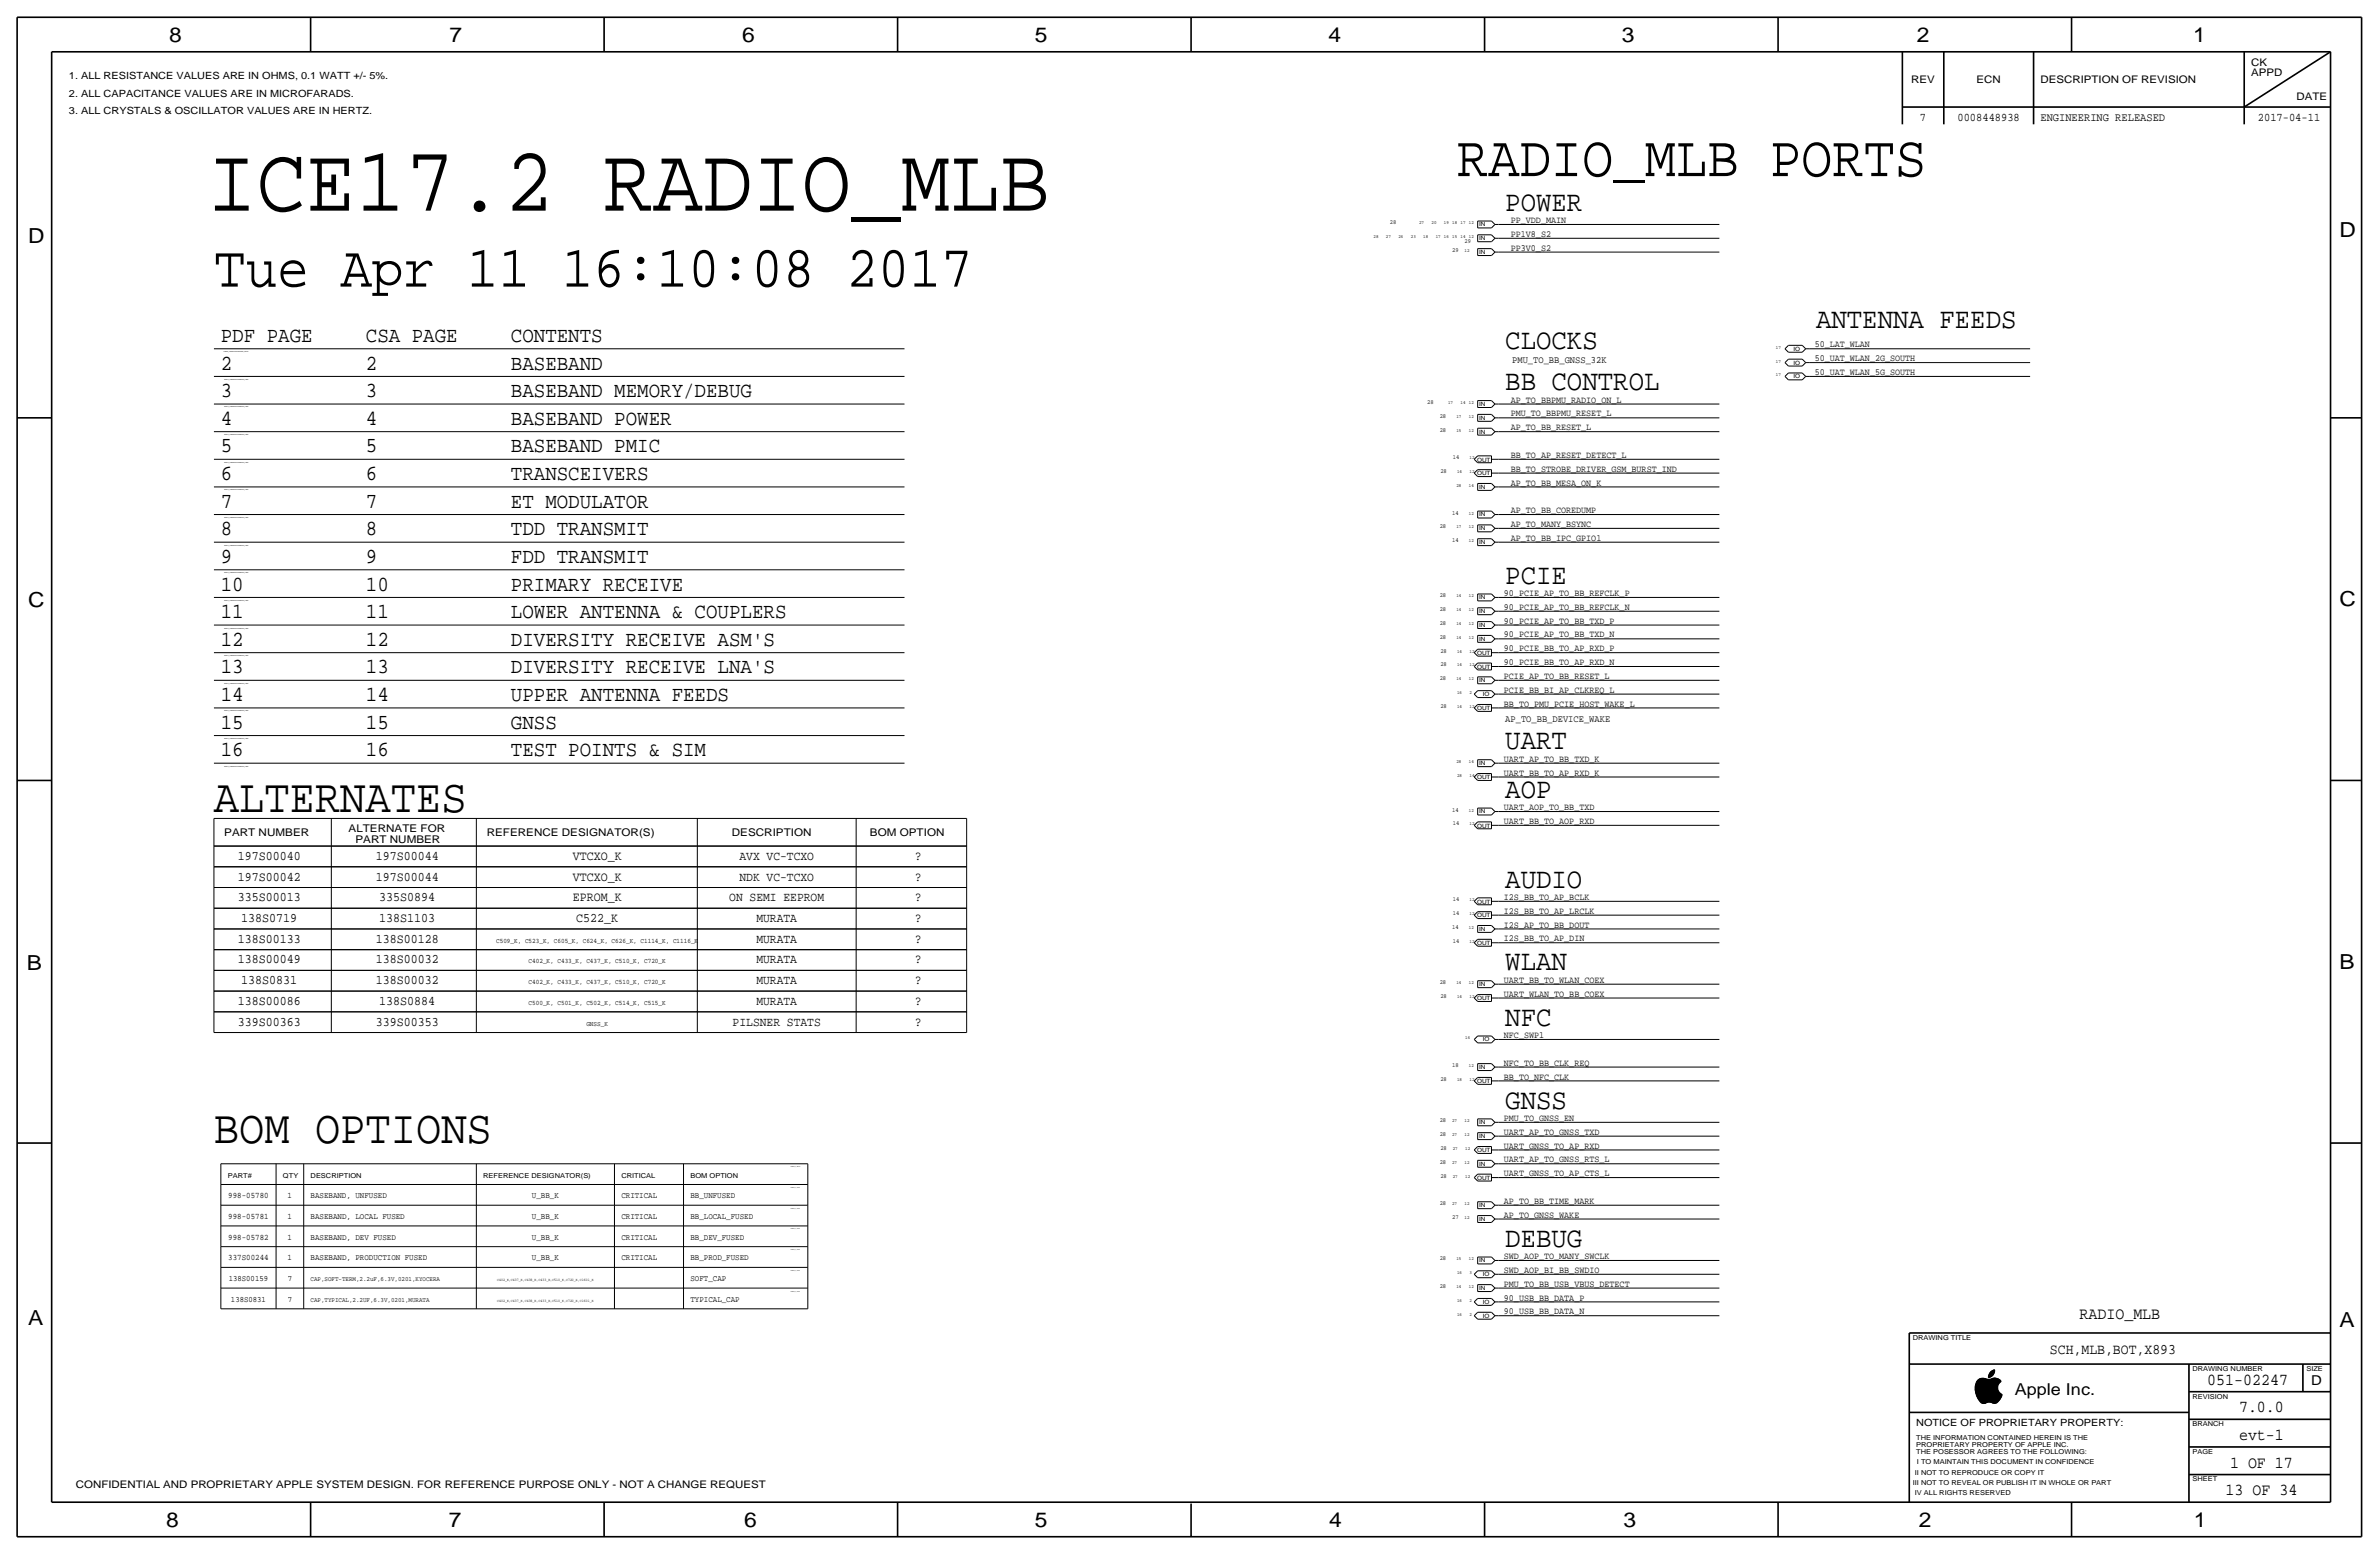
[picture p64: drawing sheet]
<svg xmlns="http://www.w3.org/2000/svg" width="875mm" height="572mm" viewBox="0 0 875 572" stroke-linecap="round" stroke-linejoin="round" font-family="sans-serif">
<defs><g id="words">
<text font-size="34.1" x="76.1" y="77.5">ICE17.2 RADIO_MLB</text>
<text font-size="21.7" x="78.7" y="105.4">Tue Apr 11 16:10:08 2017</text>
<text font-size="21.5" x="535.9" y="64.8">RADIO_MLB PORTS</text>
<g font-size="17.4">
<text x="78.7" y="298.5">ALTERNATES</text>
<text x="78.7" y="420.4">BOM OPTIONS</text>
</g>
<g font-size="10.6">
<text x="553.7" y="77.5">POWER</text>
<text x="668" y="120.7">ANTENNA FEEDS</text>
<text x="553.7" y="128.3">CLOCKS</text>
<text x="553.7" y="143.5">BB CONTROL</text>
<text x="553.7" y="214.6">PCIE</text>
<text x="553.7" y="275.6">UART</text>
<text x="553.7" y="293.4">AOP</text>
<text x="553.7" y="326.4">AUDIO</text>
<text x="553.7" y="356.9">WLAN</text>
<text x="553.7" y="377.2">NFC</text>
<text x="553.7" y="407.7">GNSS</text>
<text x="553.7" y="458.5">DEBUG</text>
</g>
<g font-size="7.9">
<text x="81.2" y="125.7">PDF PAGE</text>
<text x="134.6" y="125.7">CSA PAGE</text>
<text x="187.9" y="125.7">CONTENTS</text>
<text x="81.2" y="135.9">2</text>
<text x="134.6" y="135.9">2</text>
<text x="187.9" y="135.9">BASEBAND</text>
<text x="81.2" y="146.1">3</text>
<text x="134.6" y="146.1">3</text>
<text x="187.9" y="146.1">BASEBAND MEMORY/DEBUG</text>
<text x="81.2" y="156.2">4</text>
<text x="134.6" y="156.2">4</text>
<text x="187.9" y="156.2">BASEBAND POWER</text>
<text x="81.2" y="166.4">5</text>
<text x="134.6" y="166.4">5</text>
<text x="187.9" y="166.4">BASEBAND PMIC</text>
<text x="81.2" y="176.5">6</text>
<text x="134.6" y="176.5">6</text>
<text x="187.9" y="176.5">TRANSCEIVERS</text>
<text x="81.2" y="186.7">7</text>
<text x="134.6" y="186.7">7</text>
<text x="187.9" y="186.7">ET MODULATOR</text>
<text x="81.2" y="196.9">8</text>
<text x="134.6" y="196.9">8</text>
<text x="187.9" y="196.9">TDD TRANSMIT</text>
<text x="81.2" y="207">9</text>
<text x="134.6" y="207">9</text>
<text x="187.9" y="207">FDD TRANSMIT</text>
<text x="81.2" y="217.2">10</text>
<text x="134.6" y="217.2">10</text>
<text x="187.9" y="217.2">PRIMARY RECEIVE</text>
<text x="81.2" y="227.3">11</text>
<text x="134.6" y="227.3">11</text>
<text x="187.9" y="227.3">LOWER ANTENNA &amp; COUPLERS</text>
<text x="81.2" y="237.5">12</text>
<text x="134.6" y="237.5">12</text>
<text x="187.9" y="237.5">DIVERSITY RECEIVE ASM'S</text>
<text x="81.2" y="247.7">13</text>
<text x="134.6" y="247.7">13</text>
<text x="187.9" y="247.7">DIVERSITY RECEIVE LNA'S</text>
<text x="81.2" y="257.8">14</text>
<text x="134.6" y="257.8">14</text>
<text x="187.9" y="257.8">UPPER ANTENNA FEEDS</text>
<text x="81.2" y="268">15</text>
<text x="134.6" y="268">15</text>
<text x="187.9" y="268">GNSS</text>
<text x="81.2" y="278.1">16</text>
<text x="134.6" y="278.1">16</text>
<text x="187.9" y="278.1">TEST POINTS &amp; SIM</text>
</g>
<g font-size="7.6">
<text x="62.2" y="15.5">8</text>
<text x="165.3" y="15.5">7</text>
<text x="273" y="15.5">6</text>
<text x="380.7" y="15.5">5</text>
<text x="488.6" y="15.5">4</text>
<text x="596.6" y="15.5">3</text>
<text x="705.1" y="15.5">2</text>
<text x="806.7" y="15.5">1</text>
<text x="10.4" y="89.4">D</text>
<text x="860.5" y="87.1">D</text>
<text x="10.4" y="223.3">C</text>
<text x="860.5" y="222.8">C</text>
<text x="9.8" y="356.6">B</text>
<text x="860.5" y="356.4">B</text>
<text x="10.4" y="487.4">A</text>
<text x="860.5" y="488.2">A</text>
<text x="61.2" y="561.6">8</text>
<text x="165" y="561.6">7</text>
<text x="273.7" y="561.6">6</text>
<text x="380.7" y="561.6">5</text>
<text x="488.9" y="561.6">4</text>
<text x="597.1" y="561.6">3</text>
<text x="705.8" y="561.6">2</text>
<text x="806.9" y="561.6">1</text>
</g>
<g font-size="6.2">
<text x="764.9" y="485.1">RADIO_MLB</text>
<text x="811.9" y="509.3">051-02247</text>
<text x="823.6" y="519.4">7.0.0</text>
<text x="823.6" y="529.6">evt-1</text>
<text x="820.3" y="539.8">1 OF 17</text>
<text x="818.6" y="549.9">13 OF 34</text>
</g>
<text font-size="6" x="741.1" y="512.9">Apple Inc.</text>
<text font-size="5.4" x="754" y="497.8">SCH,MLB,BOT,X893</text>
<text font-size="5" x="850.1" y="509.3">D</text>
<g font-size="4.8">
<text x="87.4" y="316.2">197S00040</text>
<text x="138.2" y="316.2">197S00044</text>
<text x="210.6" y="316.2">VTCXO_K</text>
<text x="336.5" y="316.2">?</text>
<text x="87.4" y="323.9">197S00042</text>
<text x="138.2" y="323.9">197S00044</text>
<text x="210.6" y="323.9">VTCXO_K</text>
<text x="336.5" y="323.9">?</text>
<text x="87.4" y="331.5">335S00013</text>
<text x="139.5" y="331.5">335S0894</text>
<text x="210.6" y="331.5">EPROM_K</text>
<text x="336.5" y="331.5">?</text>
<text x="88.7" y="339.1">138S0719</text>
<text x="139.5" y="339.1">138S1103</text>
<text x="211.9" y="339.1">C522_K</text>
<text x="336.5" y="339.1">?</text>
<text x="87.4" y="346.7">138S00133</text>
<text x="138.2" y="346.7">138S00128</text>
<text x="336.5" y="346.7">?</text>
<text x="87.4" y="354.3">138S00049</text>
<text x="138.2" y="354.3">138S00032</text>
<text x="336.5" y="354.3">?</text>
<text x="88.7" y="362">138S0831</text>
<text x="138.2" y="362">138S00032</text>
<text x="336.5" y="362">?</text>
<text x="87.4" y="369.6">138S00086</text>
<text x="139.5" y="369.6">138S0884</text>
<text x="336.5" y="369.6">?</text>
<text x="87.4" y="377.2">339S00363</text>
<text x="138.2" y="377.2">339S00353</text>
<text x="336.5" y="377.2">?</text>
</g>
<g font-size="4.7">
<text x="272" y="316.2">AVX VC-TCXO</text>
<text x="272" y="323.9">NDK VC-TCXO</text>
<text x="268.2" y="331.5">ON SEMI EEPROM</text>
<text x="278.2" y="339.1">MURATA</text>
<text x="278.2" y="346.7">MURATA</text>
<text x="278.2" y="354.3">MURATA</text>
<text x="278.2" y="362">MURATA</text>
<text x="278.2" y="369.6">MURATA</text>
<text x="269.5" y="377.2">PILSNER STATS</text>
</g>
<g font-size="4.3">
<text x="706.2" y="44.5">7</text>
<text x="720" y="44.5">0008448938</text>
<text x="750.5" y="44.5">ENGINEERING RELEASED</text>
<text x="830.5" y="44.5">2017-04-11</text>
</g>
<g font-size="3.9">
<text x="82.5" y="307.3">PART NUMBER</text>
<text x="128.2" y="306.1">ALTERNATE FOR</text>
<text x="130.8" y="309.9">PART NUMBER</text>
<text x="179" y="307.3">REFERENCE DESIGNATOR(S)</text>
<text x="269.2" y="307.3">DESCRIPTION</text>
<text x="320" y="307.3">BOM OPTION</text>
</g>
<g font-size="3.8">
<text x="828" y="24.1">CK</text>
<text x="828" y="27.9">APPD</text>
<text x="703" y="30.5">REV</text>
<text x="727" y="30.5">ECN</text>
<text x="750.5" y="30.5">DESCRIPTION OF REVISION</text>
<text x="844.7" y="36.8">DATE</text>
<text x="27.9" y="547.4">CONFIDENTIAL AND PROPRIETARY APPLE SYSTEM DESIGN. FOR REFERENCE PURPOSE ONLY - NOT A CHANGE REQUEST</text>
</g>
<g font-size="3.7">
<text x="25.3" y="29.2">1. ALL RESISTANCE VALUES ARE IN OHMS, 0.1 WATT +/- 5%.</text>
<text x="25.3" y="35.6">2. ALL CAPACITANCE VALUES ARE IN MICROFARADS.</text>
<text x="25.3" y="41.9">3. ALL CRYSTALS &amp; OSCILLATOR VALUES ARE IN HERTZ.</text>
<text x="704.8" y="524.5">NOTICE OF PROPRIETARY PROPERTY:</text>
</g>
<g font-size="3.6">
<text x="556.2" y="133.4">PMU_TO_BB_GNSS_32K</text>
<text x="553.7" y="265.4">AP_TO_BB_DEVICE_WAKE</text>
</g>
<g font-size="3.5">
<text x="555.7" y="82">PP_VDD_MAIN</text>
<text x="555.7" y="87.1">PP1V8_S2</text>
<text x="555.7" y="92.2">PP3V0_S2</text>
<text x="667.5" y="127.8">50_LAT_WLAN</text>
<text x="667.5" y="137.9">50_UAT_WLAN_5G_SOUTH</text>
<text x="667.5" y="132.8">50_UAT_WLAN_2G_SOUTH</text>
<text x="555.7" y="148.1">AP_TO_BBPMU_RADIO_ON_L</text>
<text x="555.7" y="153.2">PMU_TO_BBPMU_RESET_L</text>
<text x="555.7" y="158.2">AP_TO_BB_RESET_L</text>
<text x="555.7" y="168.4">BB_TO_AP_RESET_DETECT_L</text>
<text x="555.7" y="173.5">BB_TO_STROBE_DRIVER_GSM_BURST_IND</text>
<text x="555.7" y="178.6">AP_TO_BB_MESA_ON_K</text>
<text x="555.7" y="188.7">AP_TO_BB_COREDUMP</text>
<text x="555.7" y="193.8">AP_TO_MANY_BSYNC</text>
<text x="555.7" y="198.9">AP_TO_BB_IPC_GPIO1</text>
<text x="553.2" y="219.2">90_PCIE_AP_TO_BB_REFCLK_P</text>
<text x="553.2" y="224.3">90_PCIE_AP_TO_BB_REFCLK_N</text>
<text x="553.2" y="229.4">90_PCIE_AP_TO_BB_TXD_P</text>
<text x="553.2" y="234.4">90_PCIE_AP_TO_BB_TXD_N</text>
<text x="553.2" y="239.5">90_PCIE_BB_TO_AP_RXD_P</text>
<text x="553.2" y="244.6">90_PCIE_BB_TO_AP_RXD_N</text>
<text x="553.2" y="249.7">PCIE_AP_TO_BB_RESET_L</text>
<text x="553.2" y="254.8">PCIE_BB_BI_AP_CLKREQ_L</text>
<text x="553.2" y="259.8">BB_TO_PMU_PCIE_HOST_WAKE_L</text>
<text x="553.2" y="280.2">UART_AP_TO_BB_TXD_K</text>
<text x="553.2" y="285.2">UART_BB_TO_AP_RXD_K</text>
<text x="553.2" y="297.9">UART_AOP_TO_BB_TXD</text>
<text x="553.2" y="303">UART_BB_TO_AOP_RXD</text>
<text x="553.2" y="331">I2S_BB_TO_AP_BCLK</text>
<text x="553.2" y="336">I2S_BB_TO_AP_LRCLK</text>
<text x="553.2" y="341.1">I2S_AP_TO_BB_DOUT</text>
<text x="553.2" y="346.2">I2S_BB_TO_AP_DIN</text>
<text x="553.2" y="361.4">UART_BB_TO_WLAN_COEX</text>
<text x="553.2" y="366.5">UART_WLAN_TO_BB_COEX</text>
<text x="553.2" y="381.8">NFC_SWP1</text>
<text x="553.2" y="391.9">NFC_TO_BB_CLK_REQ</text>
<text x="553.2" y="397">BB_TO_NFC_CLK</text>
<text x="553.2" y="412.2">PMU_TO_GNSS_EN</text>
<text x="553.2" y="417.3">UART_AP_TO_GNSS_TXD</text>
<text x="553.2" y="422.4">UART_GNSS_TO_AP_RXD</text>
<text x="553.2" y="427.5">UART_AP_TO_GNSS_RTS_L</text>
<text x="553.2" y="432.6">UART_GNSS_TO_AP_CTS_L</text>
<text x="553.2" y="442.7">AP_TO_BB_TIME_MARK</text>
<text x="553.2" y="447.8">AP_TO_GNSS_WAKE</text>
<text x="553.2" y="463">SWD_AOP_TO_MANY_SWCLK</text>
<text x="553.2" y="468.1">SWD_AOP_BI_BB_SWDIO</text>
<text x="553.2" y="473.2">PMU_TO_BB_USB_VBUS_DETECT</text>
<text x="553.2" y="478.3">90_USB_BB_DATA_P</text>
<text x="553.2" y="483.4">90_USB_BB_DATA_N</text>
</g>
<g font-size="3.1">
<text x="84" y="440.7">998-05780</text>
<text x="105.8" y="440.7">1</text>
<text x="114.2" y="440.7">BASEBAND, UNFUSED</text>
<text x="195.7" y="440.7">U_BB_K</text>
<text x="228.5" y="440.7">CRITICAL</text>
<text x="253.9" y="440.7">BB_UNFUSED</text>
<text x="84" y="448.3">998-05781</text>
<text x="105.8" y="448.3">1</text>
<text x="114.2" y="448.3">BASEBAND, LOCAL FUSED</text>
<text x="195.7" y="448.3">U_BB_K</text>
<text x="228.5" y="448.3">CRITICAL</text>
<text x="253.9" y="448.3">BB_LOCAL_FUSED</text>
<text x="84" y="455.9">998-05782</text>
<text x="105.8" y="455.9">1</text>
<text x="114.2" y="455.9">BASEBAND, DEV FUSED</text>
<text x="195.7" y="455.9">U_BB_K</text>
<text x="228.5" y="455.9">CRITICAL</text>
<text x="254" y="455.9">BB_DEV_FUSED</text>
<text x="84" y="463.6">337S00244</text>
<text x="105.8" y="463.6">1</text>
<text x="114.3" y="463.6">BASEBAND, PRODUCTION FUSED</text>
<text x="195.7" y="463.6">U_BB_K</text>
<text x="228.5" y="463.6">CRITICAL</text>
<text x="254" y="463.6">BB_PROD_FUSED</text>
<text x="253.9" y="471.2">SOFT_CAP</text>
<text x="253.9" y="478.8">TYPICAL_CAP</text>
</g>
<g font-size="3">
<text x="84.1" y="471.2">138S00159</text>
<text x="105.8" y="471.2">7</text>
<text x="85" y="478.8">138S0831</text>
<text x="105.8" y="478.8">7</text>
</g>
<g font-size="2.5">
<text x="182.5" y="346.7">C509_K, C523_K, C605_K, C624_K, C626_K, C1114_K, C1116_K</text>
<text x="194.4" y="354.3">C402_K, C433_K, C437_K, C510_K, C720_K</text>
<text x="194.4" y="362">C402_K, C433_K, C437_K, C510_K, C720_K</text>
<text x="194.4" y="369.6">C500_K, C501_K, C502_K, C514_K, C515_K</text>
<text x="215.7" y="377.2">GNSS_K</text>
<text x="83.8" y="433.1">PART#</text>
<text x="104.1" y="433.1">QTY</text>
<text x="114.2" y="433.1">DESCRIPTION</text>
<text x="177.7" y="433.1">REFERENCE DESIGNATOR(S)</text>
<text x="228.5" y="433.1">CRITICAL</text>
<text x="253.9" y="433.1">BOM OPTION</text>
<text x="703.5" y="492.8">DRAWING TITLE</text>
<text x="806.4" y="504.2">DRAWING NUMBER</text>
<text x="848.3" y="504.2">SIZE</text>
<text x="806.4" y="514.4">REVISION</text>
<text x="806.4" y="524.5">BRANCH</text>
<text x="704.8" y="532.1">PROPRIETARY PROPERTY OF APPLE INC.</text>
<text x="704.8" y="529.6">THE INFORMATION CONTAINED HEREIN IS THE</text>
<text x="704.8" y="534.7">THE POSESSOR AGREES TO THE FOLLOWING:</text>
<text x="705.1" y="538.5">I TO MAINTAIN THIS DOCUMENT IN CONFIDENCE</text>
<text x="806.4" y="534.7">PAGE</text>
<text x="704.3" y="542.3">II NOT TO REPRODUCE OR COPY IT</text>
<text x="806.4" y="544.8">SHEET</text>
<text x="703.5" y="546.1">III NOT TO REVEAL OR PUBLISH IT IN WHOLE OR PART</text>
<text x="704.3" y="549.9">IV ALL RIGHTS RESERVED</text>
</g>
<g font-size="2.4">
<text x="114.2" y="471.2">CAP,SOFT-TERM,2.2uF,6.3V,0201,KYOCERA</text>
<text x="114.2" y="478.8">CAP,TYPICAL,2.2UF,6.3V,0201,MURATA</text>
</g>
<g font-size="2.3">
<text x="511.3" y="82.6">28</text>
<text x="538.7" y="89.5">29</text>
<text x="534.1" y="92.7">29</text>
<text x="525" y="148.6">28</text>
<text x="529.5" y="153.7">28</text>
<text x="529.5" y="158.8">28</text>
<text x="529.8" y="174">28</text>
<text x="534.4" y="168.9">14</text>
<text x="534.1" y="189.2">14</text>
<text x="529.5" y="194.3">28</text>
<text x="534.1" y="199.4">14</text>
<text x="529.5" y="219.7">28</text>
<text x="529.5" y="224.8">28</text>
<text x="529.5" y="229.9">28</text>
<text x="529.5" y="235">28</text>
<text x="529.8" y="240">28</text>
<text x="529.8" y="245.1">28</text>
<text x="529.5" y="250.2">28</text>
<text x="529.8" y="260.4">28</text>
<text x="534.1" y="298.5">14</text>
<text x="534.4" y="303.5">14</text>
<text x="534.4" y="331.5">14</text>
<text x="534.1" y="341.6">14</text>
<text x="534.4" y="336.6">14</text>
<text x="534.4" y="346.7">14</text>
<text x="529.5" y="362">28</text>
<text x="529.8" y="367">28</text>
<text x="534.1" y="392.4">18</text>
<text x="529.8" y="397.5">28</text>
<text x="529.5" y="412.8">28</text>
<text x="529.5" y="417.8">28</text>
<text x="529.8" y="422.9">28</text>
<text x="529.5" y="428">28</text>
<text x="529.8" y="433.1">28</text>
<text x="529.5" y="443.2">28</text>
<text x="534.1" y="448.3">27</text>
<text x="529.5" y="463.6">28</text>
<text x="529.5" y="473.7">28</text>
</g>
<g font-size="2.1">
<text x="544.1" y="83.3">IN</text>
<text x="544.1" y="88.3">IN</text>
<text x="544.1" y="93.4">IN</text>
<text x="659.6" y="129">IO</text>
<text x="659.6" y="134.1">IO</text>
<text x="659.6" y="139.1">IO</text>
<text x="544.1" y="149.3">IN</text>
<text x="544.1" y="154.4">IN</text>
<text x="544.1" y="159.5">IN</text>
<text x="543.3" y="169.7">OUT</text>
<text x="543.3" y="174.8">OUT</text>
<text x="544.1" y="179.8">IN</text>
<text x="544.1" y="189.9">IN</text>
<text x="544.1" y="195">IN</text>
<text x="544.1" y="200.1">IN</text>
<text x="544.1" y="220.4">IN</text>
<text x="544.1" y="225.5">IN</text>
<text x="544.1" y="230.6">IN</text>
<text x="544.1" y="235.7">IN</text>
<text x="543.3" y="240.8">OUT</text>
<text x="543.3" y="245.9">OUT</text>
<text x="544.1" y="250.9">IN</text>
<text x="545.3" y="256">IO</text>
<text x="543.3" y="261.2">OUT</text>
<text x="544.1" y="281.4">IN</text>
<text x="543.3" y="286.6">OUT</text>
<text x="544.1" y="299.2">IN</text>
<text x="543.3" y="304.3">OUT</text>
<text x="543.3" y="332.3">OUT</text>
<text x="543.3" y="337.4">OUT</text>
<text x="543.3" y="347.5">OUT</text>
<text x="544.1" y="342.3">IN</text>
<text x="544.1" y="362.7">IN</text>
<text x="543.3" y="367.8">OUT</text>
<text x="545.3" y="383">IO</text>
<text x="544.1" y="393.1">IN</text>
<text x="543.3" y="398.3">OUT</text>
<text x="544.1" y="413.5">IN</text>
<text x="544.1" y="418.5">IN</text>
<text x="543.3" y="423.7">OUT</text>
<text x="544.1" y="428.7">IN</text>
<text x="543.3" y="433.9">OUT</text>
<text x="544.1" y="443.9">IN</text>
<text x="544.1" y="449">IN</text>
<text x="544.1" y="464.3">IN</text>
<text x="545.3" y="469.3">IO</text>
<text x="544.1" y="474.4">IN</text>
<text x="545.3" y="479.5">IO</text>
<text x="545.3" y="484.6">IO</text>
</g>
<g font-size="1.7">
<text x="522" y="82.6">27</text>
<text x="526.5" y="82.6">20</text>
<text x="531.1" y="82.6">19 18 17 12</text>
<text x="505.2" y="87.6">28</text>
<text x="509.8" y="87.6">27</text>
<text x="514.4" y="87.6">26</text>
<text x="518.9" y="87.6">23</text>
<text x="523.5" y="87.6">18</text>
<text x="528.1" y="87.6">17 16 15 14 12</text>
<text x="538.7" y="92.7">12</text>
<text x="653.2" y="128.3">17</text>
<text x="653.2" y="133.4">17</text>
<text x="653.2" y="138.4">17</text>
<text x="532.6" y="148.6">17</text>
<text x="537.2" y="148.6">14 12</text>
<text x="535.7" y="153.7">17</text>
<text x="540.3" y="153.7">12</text>
<text x="535.7" y="158.8">15</text>
<text x="540.3" y="158.8">12</text>
<text x="535.9" y="174">14</text>
<text x="540.5" y="168.9">12</text>
<text x="540.5" y="174">12</text>
<text x="535.7" y="179.1">28</text>
<text x="540.3" y="179.1">14</text>
<text x="540.3" y="189.2">12</text>
<text x="535.7" y="194.3">17</text>
<text x="540.3" y="194.3">12</text>
<text x="540.3" y="199.4">12</text>
<text x="535.7" y="219.7">14</text>
<text x="540.3" y="219.7">12</text>
<text x="535.7" y="224.8">14</text>
<text x="540.3" y="224.8">12</text>
<text x="535.7" y="229.9">14</text>
<text x="540.3" y="229.9">12</text>
<text x="535.7" y="235">14</text>
<text x="540.3" y="235">12</text>
<text x="535.9" y="240">14</text>
<text x="535.9" y="245.1">14</text>
<text x="540.5" y="240">12</text>
<text x="540.5" y="245.1">12</text>
<text x="535.7" y="250.2">14</text>
<text x="540.3" y="250.2">12</text>
<text x="535.9" y="255.3">16</text>
<text x="540.5" y="255.3">2</text>
<text x="535.9" y="260.4">14</text>
<text x="540.5" y="260.4">12</text>
<text x="535.7" y="280.7">28</text>
<text x="540.3" y="280.7">14</text>
<text x="535.9" y="285.8">28</text>
<text x="540.5" y="285.8">14</text>
<text x="540.3" y="298.5">12</text>
<text x="540.5" y="303.5">12</text>
<text x="540.5" y="331.5">12</text>
<text x="540.3" y="341.6">12</text>
<text x="540.5" y="336.6">12</text>
<text x="540.5" y="346.7">12</text>
<text x="535.7" y="362">14</text>
<text x="540.3" y="362">12</text>
<text x="535.9" y="367">14</text>
<text x="540.5" y="367">12</text>
<text x="538.9" y="382.3">16</text>
<text x="540.3" y="392.4">12</text>
<text x="535.9" y="397.5">18</text>
<text x="540.5" y="397.5">12</text>
<text x="534.1" y="412.8">27</text>
<text x="538.7" y="412.8">12</text>
<text x="534.1" y="417.8">27</text>
<text x="538.7" y="417.8">12</text>
<text x="534.4" y="422.9">27</text>
<text x="538.9" y="422.9">12</text>
<text x="534.1" y="428">27</text>
<text x="538.7" y="428">12</text>
<text x="534.4" y="433.1">27</text>
<text x="538.9" y="433.1">12</text>
<text x="534.1" y="443.2">27</text>
<text x="538.7" y="443.2">12</text>
<text x="538.7" y="448.3">12</text>
<text x="535.7" y="463.6">15</text>
<text x="540.3" y="463.6">12</text>
<text x="535.7" y="473.7">14</text>
<text x="535.9" y="468.6">16</text>
<text x="540.3" y="473.7">12</text>
<text x="540.5" y="468.6">3</text>
<text x="535.9" y="478.8">16</text>
<text x="540.5" y="478.8">2</text>
<text x="535.9" y="483.9">16</text>
<text x="540.5" y="483.9">2</text>
</g>
<g font-size="1.4">
<text x="182.9" y="471.2">C402_K,C437_K,C438_K,C433_K,C510_K,C720_K,C1601_K</text>
<text x="182.9" y="478.8">C402_K,C437_K,C438_K,C433_K,C510_K,C720_K,C1601_K</text>
</g>
<g font-size=".5">
<text x="82.2" y="129.5">TABLE_TABLEOFCONTENTS_HEAD</text>
<text x="82.4" y="139.7">TABLE_TABLEOFCONTENTS_ITEM</text>
<text x="82.4" y="149.9">TABLE_TABLEOFCONTENTS_ITEM</text>
<text x="82.4" y="160">TABLE_TABLEOFCONTENTS_ITEM</text>
<text x="82.4" y="170.2">TABLE_TABLEOFCONTENTS_ITEM</text>
<text x="82.4" y="180.3">TABLE_TABLEOFCONTENTS_ITEM</text>
<text x="82.4" y="190.5">TABLE_TABLEOFCONTENTS_ITEM</text>
<text x="82.4" y="200.7">TABLE_TABLEOFCONTENTS_ITEM</text>
<text x="82.4" y="210.8">TABLE_TABLEOFCONTENTS_ITEM</text>
<text x="82.4" y="221">TABLE_TABLEOFCONTENTS_ITEM</text>
<text x="82.4" y="231.1">TABLE_TABLEOFCONTENTS_ITEM</text>
<text x="82.4" y="241.3">TABLE_TABLEOFCONTENTS_ITEM</text>
<text x="82.4" y="251.5">TABLE_TABLEOFCONTENTS_ITEM</text>
<text x="82.4" y="261.6">TABLE_TABLEOFCONTENTS_ITEM</text>
<text x="82.4" y="271.8">TABLE_TABLEOFCONTENTS_ITEM</text>
<text x="82.4" y="281.9">TABLE_TABLEOFCONTENTS_ITEM</text>
</g>
<g font-size=".4">
<text x="290.8" y="429.3">TABLE_5_HEAD</text>
<text x="290.8" y="436.9">TABLE_5_ITEM</text>
<text x="290.8" y="444.5">TABLE_5_ITEM</text>
<text x="290.8" y="452.1">TABLE_5_ITEM</text>
<text x="290.8" y="459.7">TABLE_5_ITEM</text>
<text x="290.8" y="467.4">TABLE_5_ITEM</text>
<text x="290.8" y="475">TABLE_5_ITEM</text>
</g>
</g></defs>
<g fill="none" stroke="#000" stroke-width=".37">
<path d="M543.5 86.4h5.1zM543.5 86.4v2.5zM543.5 88.9h5.1zM543.5 81.3h5.1zM543.5 81.3v2.5zM543.5 83.8h5.1zM543.5 91.4h5.1zM543.5 91.4v2.6zM543.5 94h5.1zM548.6 88.9l1.3-1.3zM548.6 86.4l1.3 1.2zM548.6 81.3l1.3 1.3z"/>
<path d="M548.6 91.4l1.3 1.3zM549.9 87.6h1.2zM549.9 82.6h1.2zM549.9 92.7h1.2zM549.9 82.6l-1.3 1.2zM549.9 92.7l-1.3 1.3zM551.1 92.7h81.3zM551.1 87.6h81.3zM551.1 82.6h81.3zM78.7 128.3h254zM78.7 138.4h254zM656.5 138.4l1.3-1.2z"/>
<path d="M656.5 138.4l1.3 1.3zM656.5 128.3l1.3 1.2zM656.5 133.4l1.3 1.2zM657.8 127l-1.3 1.3zM657.8 132.1l-1.3 1.3zM657.8 139.7h5.1zM657.8 137.2h5.1zM657.8 129.5h5.1zM657.8 127h5.1zM657.8 134.6h5.1zM657.8 132.1h5.1zM662.9 139.7l1.3-1.3z"/>
<path d="M662.9 137.2l1.3 1.2zM662.9 127l1.3 1.3zM662.9 132.1l1.3 1.3zM664.2 138.4h1.2zM664.2 128.3l-1.3 1.2zM664.2 128.3h1.2zM664.2 133.4l-1.3 1.2zM664.2 133.4h1.2zM665.4 138.4h81.3zM665.4 128.3h81.3zM665.4 133.4h81.3zM78.7 158.8h254z"/>
<path d="M78.7 148.6h254zM543.5 157.5h5.1zM543.5 157.5v2.5zM543.5 152.4h5.1zM543.5 152.4v2.5zM543.5 154.9h5.1zM543.5 147.3h5.1zM543.5 147.3v2.6zM543.5 149.9h5.1zM548.6 157.5l1.3 1.3zM548.6 152.4l1.3 1.3zM548.6 147.3l1.3 1.3z"/>
<path d="M549.9 158.8h1.2zM549.9 153.7h1.2zM549.9 148.6h1.2zM549.9 153.7l-1.3 1.2zM549.9 148.6l-1.3 1.3zM551.1 153.7h81.3zM551.1 148.6h81.3zM551.1 158.8h81.3zM78.7 179.1h254zM78.7 168.9h254zM542.2 168.9l1.3-1.3zM542.2 168.9l1.3 1.3z"/>
<path d="M542.2 174l1.3 1.3zM543.5 177.8h5.1zM543.5 177.8v2.5zM543.5 160h5.1zM543.5 172.7l-1.3 1.3zM543.5 167.6h5.1zM543.5 170.2h5.1zM543.5 172.7h5.1zM543.5 175.3h5.1zM548.6 160l1.3-1.2zM548.6 177.8l1.3 1.3zM548.6 168.9h2.5z"/>
<path d="M548.6 167.6v2.6zM548.6 174h2.5zM548.6 172.7v2.6zM549.9 179.1h1.2zM549.9 179.1l-1.3 1.2zM551.1 179.1h81.3zM551.1 174h81.3zM551.1 168.9h81.3zM78.7 189.2h254zM78.7 199.4h254zM543.5 198.1h5.1zM543.5 198.1v2.6z"/>
<path d="M543.5 188h5.1zM543.5 188v2.5zM543.5 190.5h5.1zM543.5 180.3h5.1zM543.5 193h5.1zM543.5 193v2.6zM543.5 195.6h5.1zM548.6 195.6l1.3-1.3zM548.6 198.1l1.3 1.3zM548.6 188l1.3 1.2zM548.6 193l1.3 1.3zM549.9 199.4h1.2z"/>
<path d="M549.9 189.2h1.2zM549.9 194.3h1.2zM549.9 199.4l-1.3 1.3zM549.9 189.2l-1.3 1.3zM551.1 199.4h81.3zM551.1 194.3h81.3zM551.1 189.2h81.3zM78.7 209.6h254zM78.7 219.7h254zM543.5 218.4h5.1zM543.5 218.4v2.6zM543.5 200.7h5.1z"/>
<path d="M548.6 218.4l1.3 1.3zM549.9 219.7h1.2zM551.1 219.7h81.3zM78.7 229.9h254zM543.5 233.7h5.1zM543.5 233.7v2.5zM543.5 236.2h5.1zM543.5 228.6h5.1zM543.5 228.6v2.5zM543.5 231.1h5.1zM543.5 223.5h5.1zM543.5 223.5v2.6z"/>
<path d="M543.5 226.1h5.1zM543.5 221h5.1zM543.5 238.8l-1.3 1.2zM543.5 238.8h5.1zM548.6 231.1l1.3-1.2zM548.6 221l1.3-1.3zM548.6 233.7l1.3 1.3zM548.6 228.6l1.3 1.3zM548.6 223.5l1.3 1.3zM548.6 238.8v2.5zM549.9 235h1.2zM549.9 229.9h1.2z"/>
<path d="M549.9 224.8h1.2zM549.9 235l-1.3 1.2zM549.9 224.8l-1.3 1.3zM551.1 229.9h81.3zM551.1 235h81.3zM551.1 224.8h81.3zM78.7 250.2h254zM78.7 240h254zM542.2 240l1.3 1.3zM542.2 245.1l1.3 1.3zM542.2 255.3l1.3 1.2zM543.5 248.9h5.1z"/>
<path d="M543.5 248.9v2.6zM543.5 251.5h5.1zM543.5 243.8l-1.3 1.3zM543.5 259.1l-1.3 1.3zM543.5 254l-1.3 1.3zM543.5 241.3h5.1zM543.5 243.8h5.1zM543.5 246.4h5.1zM543.5 259.1h5.1zM543.5 256.5h5.1zM543.5 254h5.1zM548.6 248.9l1.3 1.3z"/>
<path d="M548.6 240h2.5zM548.6 245.1h2.5zM548.6 243.8v2.6zM548.6 259.1v2.5zM548.6 254l1.3 1.3zM549.9 250.2h1.2zM549.9 250.2l-1.3 1.3zM549.9 255.3l-1.3 1.2zM549.9 255.3h1.2zM551.1 255.3h81.3zM551.1 245.1h81.3zM551.1 250.2h81.3z"/>
<path d="M551.1 240h81.3zM78.7 270.5h254zM78.7 260.4h254zM542.2 260.4l1.3 1.2zM543.5 279.4h5.1zM543.5 279.4v2.5zM543.5 261.6h5.1zM548.6 279.4l1.3 1.3zM548.6 260.4h2.5zM551.1 260.4h81.3zM78.7 280.7h254zM542.2 285.8l1.3-1.3z"/>
<path d="M542.2 285.8l1.3 1.2zM543.5 297.2h5.1zM543.5 297.2v2.5zM543.5 299.7h5.1zM543.5 281.9h5.1zM543.5 284.5h5.1zM543.5 287h5.1zM548.6 299.7l1.3-1.2zM548.6 281.9l1.3-1.2zM548.6 297.2l1.3 1.3zM548.6 285.8h2.5zM548.6 284.5v2.5z"/>
<path d="M549.9 298.5h1.2zM549.9 280.7h1.2zM551.1 285.8h81.3zM551.1 280.7h81.3zM551.1 298.5h81.3zM78.7 311.2v7.6zM78.7 318.8v7.6zM78.7 301v10.2zM78.7 311.2h276.8zM78.7 318.8h276.8zM78.7 301h276.8zM121.9 311.2v7.6z"/>
<path d="M121.9 318.8v7.6zM121.9 301v10.2zM175.2 311.2v7.6zM175.2 318.8v7.6zM175.2 301v10.2zM256.5 311.2v7.6zM256.5 318.8v7.6zM256.5 301v10.2zM314.9 311.2v7.6zM314.9 318.8v7.6zM314.9 301v10.2zM355.5 311.2v7.6z"/>
<path d="M355.5 318.8v7.6zM355.5 301v10.2zM542.2 303.5l1.3-1.2zM542.2 303.5l1.3 1.3zM543.5 302.3h5.1zM543.5 304.8h5.1zM548.6 303.5h2.5zM548.6 302.3v2.5zM551.1 303.5h81.3zM78.7 334v7.6zM78.7 326.4v7.6zM78.7 334h276.8z"/>
<path d="M78.7 326.4h276.8zM121.9 334v7.6zM121.9 326.4v7.6zM175.2 334v7.6zM175.2 326.4v7.6zM256.5 334v7.6zM256.5 326.4v7.6zM314.9 334v7.6zM314.9 326.4v7.6zM355.5 334v7.6zM355.5 326.4v7.6zM542.2 336.6l1.3-1.3z"/>
<path d="M542.2 336.6l1.3 1.2zM542.2 331.5l1.3 1.2zM543.5 330.2l-1.3 1.3zM543.5 335.3h5.1zM543.5 337.8h5.1zM543.5 330.2h5.1zM543.5 332.7h5.1zM548.6 336.6h2.5zM548.6 335.3v2.5zM548.6 331.5h2.5zM548.6 330.2v2.5zM551.1 336.6h81.3z"/>
<path d="M551.1 331.5h81.3zM78.7 356.9v7.6zM78.7 349.2v7.7zM78.7 341.6v7.7zM78.7 356.9h276.8zM78.7 349.2h276.8zM78.7 341.6h276.8zM121.9 356.9v7.6zM121.9 349.2v7.7zM121.9 341.6v7.7zM175.2 356.9v7.6zM175.2 349.2v7.7z"/>
<path d="M175.2 341.6v7.7zM256.5 356.9v7.6zM256.5 349.2v7.7zM256.5 341.6v7.7zM314.9 356.9v7.6zM314.9 349.2v7.7zM314.9 341.6v7.7zM355.5 356.9v7.6zM355.5 349.2v7.7zM355.5 341.6v7.7zM542.2 346.7l1.3-1.3zM542.2 346.7l1.3 1.3z"/>
<path d="M543.5 340.4h5.1zM543.5 340.4v2.5zM543.5 342.9h5.1zM543.5 345.4h5.1zM543.5 348h5.1zM548.6 342.9l1.3-1.3zM548.6 340.4l1.3 1.2zM548.6 346.7h2.5zM548.6 345.4v2.6zM549.9 341.6h1.2zM551.1 346.7h81.3zM551.1 341.6h81.3z"/>
<path d="M78.7 364.5v7.6zM78.7 372.1v7.6zM78.7 364.5h276.8zM78.7 372.1h276.8zM78.7 379.7h276.8zM121.9 364.5v7.6zM121.9 372.1v7.6zM175.2 364.5v7.6zM175.2 372.1v7.6zM256.5 364.5v7.6zM256.5 372.1v7.6zM314.9 364.5v7.6z"/>
<path d="M314.9 372.1v7.6zM355.5 364.5v7.6zM355.5 372.1v7.6zM542.2 367l1.3-1.2zM542.2 367l1.3 1.3zM543.5 360.7h5.1zM543.5 360.7v2.5zM543.5 363.2h5.1zM543.5 365.8h5.1zM543.5 368.3h5.1zM548.6 363.2l1.3-1.2zM548.6 360.7l1.3 1.3z"/>
<path d="M548.6 367h2.5zM548.6 365.8v2.5zM549.9 362h1.2zM551.1 367h81.3zM551.1 362h81.3zM542.2 397.5l1.3-1.3zM542.2 397.5l1.3 1.3zM542.2 382.3l1.3 1.2zM543.5 391.2h5.1zM543.5 391.2v2.5zM543.5 393.7h5.1zM543.5 381l-1.3 1.3z"/>
<path d="M543.5 396.2h5.1zM543.5 398.8h5.1zM543.5 383.5h5.1zM543.5 381h5.1zM548.6 391.2l1.3 1.2zM548.6 397.5h2.5zM548.6 396.2v2.6zM548.6 381l1.3 1.3zM549.9 392.4h1.2zM549.9 392.4l-1.3 1.3zM549.9 382.3l-1.3 1.2zM549.9 382.3h1.2z"/>
<path d="M551.1 392.4h81.3zM551.1 382.3h81.3zM551.1 397.5h81.3zM543.5 411.5h5.1zM543.5 411.5v2.5zM543.5 414h5.1zM543.5 416.6h5.1zM543.5 416.6v2.5zM543.5 419.1h5.1zM548.6 414l1.3-1.2zM548.6 419.1l1.3-1.3zM548.6 411.5l1.3 1.2z"/>
<path d="M548.6 416.6l1.3 1.2zM549.9 412.8h1.2zM549.9 417.8h1.2zM551.1 417.8h81.3zM551.1 412.8h81.3zM81.2 428v7.6zM81.2 435.6h215.9zM81.2 428h215.9zM81.2 435.6v7.6zM101.5 428v7.6zM101.5 435.6v7.6zM111.7 428v7.6z"/>
<path d="M111.7 435.6v7.6zM175.2 428v7.6zM175.2 435.6v7.6zM226 428v7.6zM226 435.6v7.6zM251.4 428v7.6zM251.4 435.6v7.6zM297.1 428v7.6zM297.1 435.6v7.6zM542.2 422.9l1.3-1.3zM542.2 422.9l1.3 1.3zM542.2 433.1l1.3 1.2z"/>
<path d="M543.5 431.8l-1.3 1.3zM543.5 426.7h5.1zM543.5 426.7v2.6zM543.5 429.3h5.1zM543.5 421.6h5.1zM543.5 424.2h5.1zM543.5 431.8h5.1zM543.5 434.3h5.1zM548.6 422.9h2.5zM548.6 421.6v2.6zM548.6 433.1h2.5zM548.6 431.8v2.5z"/>
<path d="M548.6 426.7l1.3 1.3zM549.9 428h1.2zM549.9 428l-1.3 1.3zM551.1 433.1h81.3zM551.1 422.9h81.3zM551.1 428h81.3zM81.2 458.5v7.6zM81.2 450.9v7.6zM81.2 458.5h215.9zM81.2 443.2v7.6zM81.2 450.9h215.9zM81.2 443.2h215.9z"/>
<path d="M101.5 458.5v7.6zM101.5 450.9v7.6zM101.5 443.2v7.6zM111.7 458.5v7.6zM111.7 450.9v7.6zM111.7 443.2v7.6zM175.2 458.5v7.6zM175.2 450.9v7.6zM175.2 443.2v7.6zM226 458.5v7.6zM226 450.9v7.6zM226 443.2v7.6z"/>
<path d="M251.4 458.5v7.6zM251.4 450.9v7.6zM251.4 443.2v7.6zM297.1 458.5v7.6zM297.1 450.9v7.6zM297.1 443.2v7.6zM543.5 447h5.1zM543.5 447v2.6zM543.5 449.6h5.1zM543.5 442h5.1zM543.5 442v2.5zM543.5 444.5h5.1z"/>
<path d="M548.6 447l1.3 1.3zM548.6 442l1.3 1.2zM549.9 448.3h1.2zM549.9 443.2h1.2zM549.9 448.3l-1.3 1.3zM549.9 443.2l-1.3 1.3zM551.1 448.3h81.3zM551.1 443.2h81.3zM81.2 473.7v7.6zM81.2 466.1v7.6zM81.2 473.7h215.9zM81.2 466.1h215.9z"/>
<path d="M101.5 473.7v7.6zM101.5 466.1v7.6zM111.7 473.7v7.6zM111.7 466.1v7.6zM175.2 473.7v7.6zM175.2 466.1v7.6zM226 473.7v7.6zM226 466.1v7.6zM251.4 473.7v7.6zM251.4 466.1v7.6zM297.1 473.7v7.6zM297.1 466.1v7.6z"/>
<path d="M542.2 468.6l1.3-1.2zM542.2 478.8l1.3-1.3zM542.2 468.6l1.3 1.3zM542.2 478.8l1.3 1.3zM543.5 472.4h5.1zM543.5 472.4v2.6zM543.5 475h5.1zM543.5 462.3h5.1zM543.5 462.3v2.5zM543.5 464.8h5.1zM543.5 469.9h5.1zM543.5 467.4h5.1z"/>
<path d="M543.5 477.5h5.1zM548.6 469.9l1.3-1.3zM548.6 475l1.3-1.3zM548.6 464.8l1.3-1.2zM548.6 467.4l1.3 1.2zM548.6 477.5l1.3 1.3zM548.6 472.4l1.3 1.3zM548.6 462.3l1.3 1.2zM549.9 473.7h1.2zM549.9 463.6h1.2zM549.9 468.6h1.2zM549.9 478.8h1.2z"/>
<path d="M551.1 478.8h81.3zM551.1 473.7h81.3zM551.1 468.6h81.3zM551.1 463.6h81.3zM81.2 481.3h215.9zM542.2 483.9l1.3 1.2zM543.5 482.6l-1.3 1.3zM543.5 480.1h5.1zM543.5 485.1h5.1zM543.5 482.6h5.1zM548.6 480.1l1.3-1.3zM548.6 485.1l1.3-1.2z"/>
<path d="M548.6 482.6l1.3 1.3zM549.9 483.9h1.2zM551.1 483.9h81.3zM726.5 511.1h8.3zM726.5 511h8.3zM726.5 510.1h8.3zM726.5 510.9h8.3zM726.5 510.6h8.3zM726.5 510.8h8.3zM726.5 510.7h8.3zM726.5 511.2h8.4zM726.5 511.3h8.4z"/>
<path d="M726.5 511.4h8.5zM726.5 510.4h8.2zM726.5 510.5h8.2zM726.5 510.3h8.2zM726.5 510.2h8.2zM726.5 511.6h8.5zM726.5 511.7h8.6zM726.5 511.8h8.7zM726.5 509.7h8.3zM726.5 509.9h8.3zM726.5 510h8.3zM726.5 509.8h8.3z"/>
<path d="M726.5 511.5h8.5zM726.6 512h8.7zM726.6 512.1h8.8zM726.6 511.9h8.6zM726.6 509.5h8.3zM726.6 509.6h8.3zM726.6 509.3h8.4zM726.6 509.4h8.3zM726.6 512.2h8.9zM726.6 509.2h8.4zM726.7 512.3h8.9zM726.7 509.1h8.3z"/>
<path d="M726.7 512.4h9zM726.7 509h8.4zM726.7 512.6h9.3zM726.7 508.9h8.5zM726.7 512.5h9.1zM726.8 512.7h9.4zM726.8 512.8h9.6zM726.8 508.8h8.5zM726.8 508.7h8.5zM726.8 508.6h8.6zM726.8 512.9h9.6zM726.9 513.1h9.4z"/>
<path d="M726.9 513h9.5zM726.9 513.2h9.4zM726.9 508.5h8.6zM727 508.3h8.7zM727 513.3h9.3zM727 508.4h8.6zM727 513.4h9.2zM727 508.2h8.8zM727.1 513.5h9.1zM727.1 508.1h8.9zM727.2 513.6h9zM727.2 507.9h8.8z"/>
<path d="M727.2 513.7h8.9zM727.3 507.8h8.6zM727.3 513.8h8.8zM727.3 514h8.7zM727.3 507.7h8.5zM727.3 513.9h8.7zM727.4 514.1h8.5zM727.4 507.6h8.4zM727.5 514.2h8.4zM727.5 507.5h8.2zM727.5 514.4h8.3zM727.6 514.5h8.1z"/>
<path d="M727.6 507.4h7.9zM727.7 514.6h8zM727.7 514.7h7.9zM727.7 507.3h7.7zM727.8 514.8h7.7zM727.9 514.9h7.6zM727.9 507.2h3.1zM727.9 515h7.5zM728 515.1h7.3zM728 507.1h2.6zM728.1 515.2h7.1zM728.2 507.1l1.8-.2a3.7 3.7 0 0 0 3.2-.1 2.44 2.44 0 0 1 2.8 1.3 2.72 2.72 0 0 0 .4 4.8l-.6 1.5-1.1 1.3"/>
<path d="M728.2 515.3h6.9zM728.2 507a4.7 4.7 0 0 0-1.2 6.3l1.8 2.7 .8 .2 1-.3M728.3 515.4h6.7zM728.3 507h2.1zM728.4 515.5h6.5zM728.5 515.6h6.3zM728.6 515.7h2.5zM728.6 506.9h1.4zM728.7 515.8h2.1zM728.8 515.9h1.9zM728.9 516h1.6zM729.2 516.1h1z"/>
<path d="M731.4 506.4h.8zM731.4 506.5h.6zM731.4 506.6h.4zM731.4 506h1.4zM731.4 506.2h1.1zM731.4 506.3h1zM731.4 506.1h1.3zM731.5 505.8h1.5zM731.5 505.9h1.4zM731.5 505.7h1.6zM731.5 505.6h1.7zM731.6 505.5h1.6z"/>
<path d="M731.6 505.4h1.7zM731.7 505.3h1.6zM731.7 505.2h1.7zM731.8 505.1h1.7zM731.8 505h1.7zM731.9 504.9h1.6zM732 504.7h1.6zM732.1 504.6h1.5zM732.1 507.2h3.1zM732.2 504.5h1.4zM732.2 515.7h2.5zM732.3 504.4h1.4z"/>
<path d="M732.4 507.1h2.6zM732.4 504.3h1.3zM732.5 504.2h1.2zM732.5 515.8h2.1zM732.6 507h2.2zM732.7 504.1h1zM732.7 515.9h1.8zM732.8 504h.9zM732.9 506.9h1.6zM732.9 516h1.4zM733 503.9h.7zM733.2 503.8h.5z"/>
<path d="M733.2 516.1h.8zM733.2 506.8h.9zM733.7 503.7a2.81 2.81 0 0 0-2.3 3 2.71 2.71 0 0 0 2.3-2.9M734.8 515.7a2.7 2.7 0 0 1-3-.1l-1.1 .3"/>
</g>
<g fill="none" stroke="#000" stroke-width=".6" stroke-linecap="butt">
<path d="M6.3 6.4v558.7zM6.3 6.4h862.3zM19 19.1h838.2zM19 19.1v533.4zM114.2 6.4v12.7zM222.2 6.4v12.7zM330.1 6.4v12.7zM438.1 6.4v12.7zM546 6.4v12.7zM654 6.4v12.7zM699.7 19v26.7zM715 19.1v26.6z"/>
<path d="M748 19v26.7zM761.9 6.4v12.7zM825.4 19v26.7zM857.2 19.1v533.4zM868.6 6.4v558.7zM699.7 39.4h157.5zM825.4 39.4l31.8-20.4zM6.3 153.7h12.7zM857.2 153.7h11.4zM6.3 287h12.7zM857.2 287h11.4zM6.3 420.4h12.7z"/>
<path d="M857.2 420.4h11.4zM702.3 490.2h154.9zM702.3 490.2v62.3zM702.3 501.6h154.9zM702.3 519.4h102.8zM805.1 511.8h52.1zM805.1 501.6v50.8zM847 501.6v10.2zM805.1 532.1h52.1zM805.1 522h52.1zM19 552.5h838.2zM114.2 552.4v12.7z"/>
<path d="M222.2 552.5v12.7zM330.1 552.5v12.7zM438.1 553v12.1zM546 552.5v12.7zM654 552.5v12.7zM761.9 552.5v12.7zM805.1 542.3h52.1zM6.3 565.1h862.3z"/>
</g>
<use href="#words"/>
</svg>
